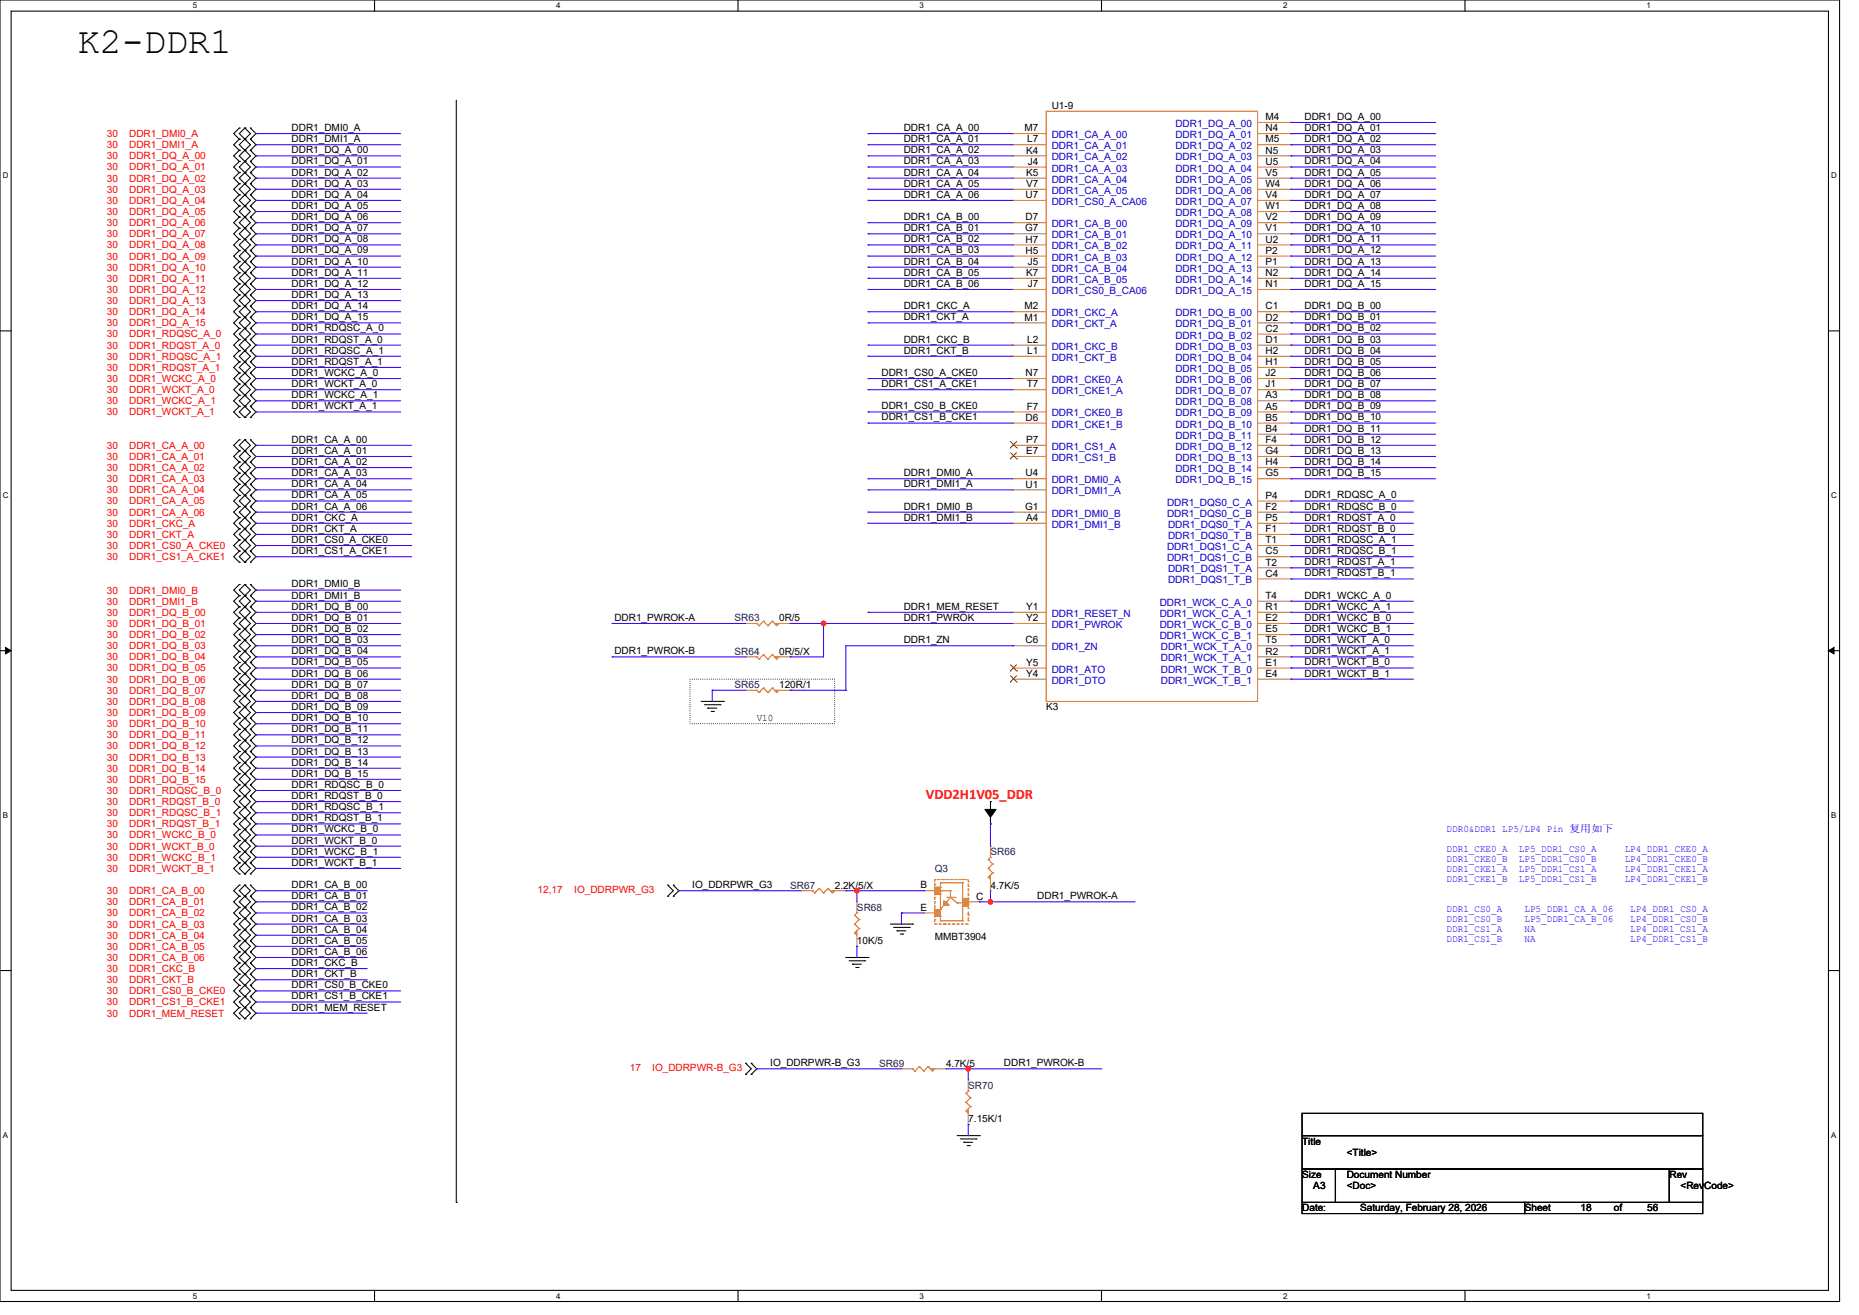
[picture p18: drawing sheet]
<svg xmlns="http://www.w3.org/2000/svg" width="297mm" height="210mm" viewBox="0 0 297 210" stroke-linecap="round" stroke-linejoin="round" font-family="sans-serif">
<defs><g id="words">
<text font-size="5.9" x="12.4" y="8.4">K2-DDR1</text>
<text font-size="2.3" fill="#f00" x="147.9" y="127.6">VDD2H1V05_DDR</text>
<g font-size="1.6">
<text x="168" y="17.4">U1-9</text>
<text x="46.6" y="20.9">DDR1_DMI0_A</text>
<text x="46.6" y="22.7">DDR1_DMI1_A</text>
<text x="144.4" y="20.9">DDR1_CA_A_00</text>
<text x="144.4" y="22.7">DDR1_CA_A_01</text>
<text x="163.7" y="21">M7</text>
<text x="164.1" y="22.7">L7</text>
<text x="202.2" y="19.2">M4</text>
<text x="202.2" y="21">N4</text>
<text x="202.2" y="22.7">M5</text>
<text x="208.4" y="19.1">DDR1_DQ_A_00</text>
<text x="208.4" y="20.9">DDR1_DQ_A_01</text>
<text x="208.4" y="22.7">DDR1_DQ_A_02</text>
<text x="46.6" y="24.5">DDR1_DQ_A_00</text>
<text x="46.6" y="26.3">DDR1_DQ_A_01</text>
<text x="46.6" y="28">DDR1_DQ_A_02</text>
<text x="46.6" y="29.8">DDR1_DQ_A_03</text>
<text x="144.4" y="24.5">DDR1_CA_A_02</text>
<text x="144.4" y="26.3">DDR1_CA_A_03</text>
<text x="144.4" y="28">DDR1_CA_A_04</text>
<text x="144.4" y="29.8">DDR1_CA_A_05</text>
<text x="163.9" y="24.5">K4</text>
<text x="163.9" y="28.1">K5</text>
<text x="163.9" y="29.9">V7</text>
<text x="164.2" y="26.3">J4</text>
<text x="202.2" y="24.5">N5</text>
<text x="202.2" y="26.3">U5</text>
<text x="202.2" y="28.1">V5</text>
<text x="202.2" y="29.9">W4</text>
<text x="208.4" y="24.5">DDR1_DQ_A_03</text>
<text x="208.4" y="26.3">DDR1_DQ_A_04</text>
<text x="208.4" y="28">DDR1_DQ_A_05</text>
<text x="208.4" y="29.8">DDR1_DQ_A_06</text>
<text x="46.6" y="31.6">DDR1_DQ_A_04</text>
<text x="46.6" y="33.4">DDR1_DQ_A_05</text>
<text x="46.6" y="35.1">DDR1_DQ_A_06</text>
<text x="144.4" y="35.1">DDR1_CA_B_00</text>
<text x="144.4" y="31.6">DDR1_CA_A_06</text>
<text x="163.9" y="35.2">D7</text>
<text x="163.9" y="31.6">U7</text>
<text x="202.2" y="31.6">V4</text>
<text x="202.2" y="33.4">W1</text>
<text x="202.2" y="35.2">V2</text>
<text x="208.4" y="31.6">DDR1_DQ_A_07</text>
<text x="208.4" y="33.4">DDR1_DQ_A_08</text>
<text x="208.4" y="35.1">DDR1_DQ_A_09</text>
<text x="46.6" y="36.9">DDR1_DQ_A_07</text>
<text x="46.6" y="38.7">DDR1_DQ_A_08</text>
<text x="46.6" y="40.5">DDR1_DQ_A_09</text>
<text x="144.4" y="36.9">DDR1_CA_B_01</text>
<text x="144.4" y="38.7">DDR1_CA_B_02</text>
<text x="144.4" y="40.5">DDR1_CA_B_03</text>
<text x="163.8" y="37">G7</text>
<text x="163.9" y="38.7">H7</text>
<text x="163.9" y="40.5">H5</text>
<text x="202.2" y="37">V1</text>
<text x="202.2" y="38.7">U2</text>
<text x="202.2" y="40.5">P2</text>
<text x="208.4" y="36.9">DDR1_DQ_A_10</text>
<text x="208.4" y="38.7">DDR1_DQ_A_11</text>
<text x="208.4" y="40.5">DDR1_DQ_A_12</text>
<text x="46.6" y="42.3">DDR1_DQ_A_10</text>
<text x="46.6" y="44">DDR1_DQ_A_11</text>
<text x="46.6" y="45.8">DDR1_DQ_A_12</text>
<text x="46.6" y="47.6">DDR1_DQ_A_13</text>
<text x="144.4" y="42.3">DDR1_CA_B_04</text>
<text x="144.4" y="44">DDR1_CA_B_05</text>
<text x="144.4" y="45.8">DDR1_CA_B_06</text>
<text x="163.9" y="44.1">K7</text>
<text x="164.2" y="42.3">J5</text>
<text x="164.2" y="45.9">J7</text>
<text x="202.2" y="42.3">P1</text>
<text x="202.2" y="44.1">N2</text>
<text x="202.2" y="45.9">N1</text>
<text x="208.4" y="42.3">DDR1_DQ_A_13</text>
<text x="208.4" y="44">DDR1_DQ_A_14</text>
<text x="208.4" y="45.8">DDR1_DQ_A_15</text>
<text x="46.6" y="49.4">DDR1_DQ_A_14</text>
<text x="46.6" y="51.1">DDR1_DQ_A_15</text>
<text x="46.6" y="52.9">DDR1_RDQSC_A_0</text>
<text x="144.4" y="49.4">DDR1_CKC_A</text>
<text x="144.4" y="51.1">DDR1_CKT_A</text>
<text x="163.7" y="49.4">M2</text>
<text x="163.7" y="51.2">M1</text>
<text x="202.2" y="49.4">C1</text>
<text x="202.2" y="51.2">D2</text>
<text x="202.2" y="53">C2</text>
<text x="208.4" y="49.4">DDR1_DQ_B_00</text>
<text x="208.4" y="51.1">DDR1_DQ_B_01</text>
<text x="208.4" y="52.9">DDR1_DQ_B_02</text>
<text x="46.6" y="54.7">DDR1_RDQST_A_0</text>
<text x="46.6" y="56.5">DDR1_RDQSC_A_1</text>
<text x="46.6" y="58.3">DDR1_RDQST_A_1</text>
<text x="144.4" y="54.7">DDR1_CKC_B</text>
<text x="144.4" y="56.5">DDR1_CKT_B</text>
<text x="164.1" y="54.7">L2</text>
<text x="164.1" y="56.5">L1</text>
<text x="202.2" y="54.7">D1</text>
<text x="202.2" y="56.5">H2</text>
<text x="202.2" y="58.3">H1</text>
<text x="208.4" y="54.7">DDR1_DQ_B_03</text>
<text x="208.4" y="56.5">DDR1_DQ_B_04</text>
<text x="208.4" y="58.3">DDR1_DQ_B_05</text>
<text x="46.6" y="60">DDR1_WCKC_A_0</text>
<text x="46.6" y="61.8">DDR1_WCKT_A_0</text>
<text x="46.6" y="63.6">DDR1_WCKC_A_1</text>
<text x="46.6" y="65.4">DDR1_WCKT_A_1</text>
<text x="140.8" y="60">DDR1_CS0_A_CKE0</text>
<text x="140.8" y="65.4">DDR1_CS0_B_CKE0</text>
<text x="140.8" y="61.8">DDR1_CS1_A_CKE1</text>
<text x="163.9" y="60.1">N7</text>
<text x="164" y="61.9">T7</text>
<text x="164" y="65.4">F7</text>
<text x="202.2" y="60.1">J2</text>
<text x="202.2" y="61.9">J1</text>
<text x="202.2" y="63.6">A3</text>
<text x="202.2" y="65.4">A5</text>
<text x="208.4" y="60">DDR1_DQ_B_06</text>
<text x="208.4" y="61.8">DDR1_DQ_B_07</text>
<text x="208.4" y="63.6">DDR1_DQ_B_08</text>
<text x="208.4" y="65.4">DDR1_DQ_B_09</text>
<text x="46.6" y="70.7">DDR1_CA_A_00</text>
<text x="140.8" y="67.2">DDR1_CS1_B_CKE1</text>
<text x="163.9" y="67.2">D6</text>
<text x="163.9" y="70.7">P7</text>
<text x="202.2" y="67.2">B5</text>
<text x="202.2" y="69">B4</text>
<text x="202.2" y="70.7">F4</text>
<text x="208.4" y="67.2">DDR1_DQ_B_10</text>
<text x="208.4" y="68.9">DDR1_DQ_B_11</text>
<text x="208.4" y="70.7">DDR1_DQ_B_12</text>
<text x="46.6" y="72.5">DDR1_CA_A_01</text>
<text x="46.6" y="74.3">DDR1_CA_A_02</text>
<text x="46.6" y="76">DDR1_CA_A_03</text>
<text x="46.6" y="77.8">DDR1_CA_A_04</text>
<text x="144.4" y="76">DDR1_DMI0_A</text>
<text x="144.4" y="77.8">DDR1_DMI1_A</text>
<text x="163.9" y="76.1">U4</text>
<text x="163.9" y="77.9">U1</text>
<text x="163.9" y="72.5">E7</text>
<text x="202.2" y="72.5">G4</text>
<text x="202.2" y="74.3">H4</text>
<text x="202.2" y="76.1">G5</text>
<text x="208.4" y="72.5">DDR1_DQ_B_13</text>
<text x="208.4" y="74.3">DDR1_DQ_B_14</text>
<text x="208.4" y="76">DDR1_DQ_B_15</text>
<text x="46.6" y="79.6">DDR1_CA_A_05</text>
<text x="46.6" y="81.4">DDR1_CA_A_06</text>
<text x="46.6" y="83.2">DDR1_CKC_A</text>
<text x="144.4" y="81.4">DDR1_DMI0_B</text>
<text x="144.4" y="83.2">DDR1_DMI1_B</text>
<text x="163.8" y="81.4">G1</text>
<text x="163.9" y="83.2">A4</text>
<text x="202.2" y="79.6">P4</text>
<text x="202.2" y="81.4">F2</text>
<text x="202.2" y="83.2">P5</text>
<text x="208.4" y="79.6">DDR1_RDQSC_A_0</text>
<text x="208.4" y="81.4">DDR1_RDQSC_B_0</text>
<text x="208.4" y="83.2">DDR1_RDQST_A_0</text>
<text x="46.6" y="84.9">DDR1_CKT_A</text>
<text x="46.6" y="86.7">DDR1_CS0_A_CKE0</text>
<text x="46.6" y="88.5">DDR1_CS1_A_CKE1</text>
<text x="202.2" y="85">F1</text>
<text x="202.2" y="86.8">T1</text>
<text x="202.2" y="88.5">C5</text>
<text x="208.4" y="84.9">DDR1_RDQST_B_0</text>
<text x="208.4" y="86.7">DDR1_RDQSC_A_1</text>
<text x="208.4" y="88.5">DDR1_RDQSC_B_1</text>
<text x="46.6" y="93.8">DDR1_DMI0_B</text>
<text x="46.6" y="95.6">DDR1_DMI1_B</text>
<text x="202.2" y="90.3">T2</text>
<text x="202.2" y="92.1">C4</text>
<text x="202.2" y="95.6">T4</text>
<text x="208.4" y="90.3">DDR1_RDQST_A_1</text>
<text x="208.4" y="92">DDR1_RDQST_B_1</text>
<text x="208.4" y="95.6">DDR1_WCKC_A_0</text>
<text x="46.6" y="97.4">DDR1_DQ_B_00</text>
<text x="46.6" y="99.2">DDR1_DQ_B_01</text>
<text x="46.6" y="100.9">DDR1_DQ_B_02</text>
<text x="98.2" y="99.2">DDR1_PWROK-A</text>
<text x="124.5" y="99.2">0R/5</text>
<text x="144.4" y="99.2">DDR1_PWROK</text>
<text x="144.4" y="97.4">DDR1_MEM_RESET</text>
<text x="163.9" y="99.2">Y2</text>
<text x="163.9" y="97.4">Y1</text>
<text x="202.2" y="97.4">R1</text>
<text x="202.2" y="99.2">E2</text>
<text x="202.2" y="101">E5</text>
<text x="208.4" y="97.4">DDR1_WCKC_A_1</text>
<text x="208.4" y="99.2">DDR1_WCKC_B_0</text>
<text x="208.4" y="100.9">DDR1_WCKC_B_1</text>
<text x="46.6" y="102.7">DDR1_DQ_B_03</text>
<text x="46.6" y="104.5">DDR1_DQ_B_04</text>
<text x="46.6" y="106.3">DDR1_DQ_B_05</text>
<text x="98.2" y="104.5">DDR1_PWROK-B</text>
<text x="124.5" y="104.6">0R/5/X</text>
<text x="144.4" y="102.7">DDR1_ZN</text>
<text x="163.9" y="102.8">C6</text>
<text x="163.9" y="106.3">Y5</text>
<text x="202.2" y="102.8">T5</text>
<text x="202.2" y="104.5">R2</text>
<text x="202.2" y="106.3">E1</text>
<text x="208.4" y="102.7">DDR1_WCKT_A_0</text>
<text x="208.4" y="104.5">DDR1_WCKT_A_1</text>
<text x="208.4" y="106.3">DDR1_WCKT_B_0</text>
<text x="46.6" y="108">DDR1_DQ_B_06</text>
<text x="46.6" y="109.8">DDR1_DQ_B_07</text>
<text x="46.6" y="111.6">DDR1_DQ_B_08</text>
<text x="46.6" y="113.4">DDR1_DQ_B_09</text>
<text x="124.5" y="109.9">120R/1</text>
<text x="163.9" y="108.1">Y4</text>
<text x="167.1" y="113.5">K3</text>
<text x="202.2" y="108.1">E4</text>
<text x="208.4" y="108">DDR1_WCKT_B_1</text>
<text x="46.6" y="115.2">DDR1_DQ_B_10</text>
<text x="46.6" y="116.9">DDR1_DQ_B_11</text>
<text x="46.6" y="118.7">DDR1_DQ_B_12</text>
<text x="120.9" y="115.1">V10</text>
<text x="46.6" y="120.5">DDR1_DQ_B_13</text>
<text x="46.6" y="122.3">DDR1_DQ_B_14</text>
<text x="46.6" y="124">DDR1_DQ_B_15</text>
<text x="46.6" y="125.8">DDR1_RDQSC_B_0</text>
<text x="46.6" y="127.6">DDR1_RDQST_B_0</text>
<text x="46.6" y="129.4">DDR1_RDQSC_B_1</text>
<text x="46.6" y="131.2">DDR1_RDQST_B_1</text>
<text x="46.6" y="132.9">DDR1_WCKC_B_0</text>
<text x="46.6" y="134.7">DDR1_WCKT_B_0</text>
<text x="46.6" y="136.5">DDR1_WCKC_B_1</text>
<text x="46.6" y="138.3">DDR1_WCKT_B_1</text>
<text x="46.6" y="141.8">DDR1_CA_B_00</text>
<text x="46.6" y="143.6">DDR1_CA_B_01</text>
<text x="110.6" y="141.8">IO_DDRPWR_G3</text>
<text x="133.4" y="141.9">2.2K/5/X</text>
<text x="147" y="141.9">B</text>
<text x="155.9" y="143.6">C</text>
<text x="158.3" y="141.9">4.7K/5</text>
<text x="165.7" y="143.6">DDR1_PWROK-A</text>
<text x="46.6" y="145.4">DDR1_CA_B_02</text>
<text x="46.6" y="147.2">DDR1_CA_B_03</text>
<text x="46.6" y="148.9">DDR1_CA_B_04</text>
<text x="147" y="145.4">E</text>
<text x="46.6" y="150.7">DDR1_CA_B_05</text>
<text x="46.6" y="152.5">DDR1_CA_B_06</text>
<text x="46.6" y="154.3">DDR1_CKC_B</text>
<text x="136.9" y="150.8">10K/5</text>
<text x="149.4" y="150.1">MMBT3904</text>
<text x="46.6" y="156.1">DDR1_CKT_B</text>
<text x="46.6" y="157.8">DDR1_CS0_B_CKE0</text>
<text x="46.6" y="159.6">DDR1_CS1_B_CKE1</text>
<text x="46.6" y="161.4">DDR1_MEM_RESET</text>
<text x="123.1" y="170.3">IO_DDRPWR-B_G3</text>
<text x="151.1" y="170.4">4.7K/5</text>
<text x="160.4" y="170.3">DDR1_PWROK-B</text>
<text x="154.7" y="179.2">7.15K/1</text>
<text x="208" y="182.8">Title</text>
<text x="215.2" y="184.6">&lt;Title&gt;</text>
<text x="208" y="188.1">Size</text>
<text x="209.8" y="189.9">A3</text>
<text x="215.2" y="188.1">Document Number</text>
<text x="215.2" y="189.9">&lt;Doc&gt;</text>
<text x="266.7" y="188.1">Rev</text>
<text x="268.5" y="189.9">&lt;RevCode&gt;</text>
<text x="208" y="193.5">Date:</text>
<text x="217.3" y="193.5">Saturday, February 28, 2026</text>
<text x="243.6" y="193.5">Sheet</text>
<text x="252.5" y="193.5">18</text>
<text x="257.8" y="193.5">of</text>
<text x="263.2" y="193.5">56</text>
</g>
<g font-size="1.6" fill="#f00">
<text x="17.1" y="21.9">30</text>
<text x="17.1" y="23.7">30</text>
<text x="20.6" y="21.9">DDR1_DMI0_A</text>
<text x="20.6" y="23.7">DDR1_DMI1_A</text>
<text x="17.1" y="25.4">30</text>
<text x="17.1" y="27.2">30</text>
<text x="17.1" y="29">30</text>
<text x="20.6" y="25.4">DDR1_DQ_A_00</text>
<text x="20.6" y="27.2">DDR1_DQ_A_01</text>
<text x="20.6" y="29">DDR1_DQ_A_02</text>
<text x="17.1" y="30.8">30</text>
<text x="17.1" y="32.6">30</text>
<text x="17.1" y="34.3">30</text>
<text x="20.6" y="30.8">DDR1_DQ_A_03</text>
<text x="20.6" y="32.6">DDR1_DQ_A_04</text>
<text x="20.6" y="34.3">DDR1_DQ_A_05</text>
<text x="17.1" y="36.1">30</text>
<text x="17.1" y="37.9">30</text>
<text x="17.1" y="39.7">30</text>
<text x="17.1" y="41.4">30</text>
<text x="20.6" y="36.1">DDR1_DQ_A_06</text>
<text x="20.6" y="37.9">DDR1_DQ_A_07</text>
<text x="20.6" y="39.7">DDR1_DQ_A_08</text>
<text x="20.6" y="41.4">DDR1_DQ_A_09</text>
<text x="17.1" y="43.2">30</text>
<text x="17.1" y="45">30</text>
<text x="17.1" y="46.8">30</text>
<text x="20.6" y="43.2">DDR1_DQ_A_10</text>
<text x="20.6" y="45">DDR1_DQ_A_11</text>
<text x="20.6" y="46.8">DDR1_DQ_A_12</text>
<text x="17.1" y="48.6">30</text>
<text x="17.1" y="50.3">30</text>
<text x="17.1" y="52.1">30</text>
<text x="17.1" y="53.9">30</text>
<text x="20.6" y="48.6">DDR1_DQ_A_13</text>
<text x="20.6" y="50.3">DDR1_DQ_A_14</text>
<text x="20.6" y="52.1">DDR1_DQ_A_15</text>
<text x="20.6" y="53.9">DDR1_RDQSC_A_0</text>
<text x="17.1" y="55.7">30</text>
<text x="17.1" y="57.4">30</text>
<text x="17.1" y="59.2">30</text>
<text x="20.6" y="55.7">DDR1_RDQST_A_0</text>
<text x="20.6" y="57.4">DDR1_RDQSC_A_1</text>
<text x="20.6" y="59.2">DDR1_RDQST_A_1</text>
<text x="17.1" y="61">30</text>
<text x="17.1" y="62.8">30</text>
<text x="17.1" y="64.6">30</text>
<text x="20.6" y="61">DDR1_WCKC_A_0</text>
<text x="20.6" y="62.8">DDR1_WCKT_A_0</text>
<text x="20.6" y="64.6">DDR1_WCKC_A_1</text>
<text x="17.1" y="66.3">30</text>
<text x="17.1" y="71.7">30</text>
<text x="20.6" y="66.3">DDR1_WCKT_A_1</text>
<text x="20.6" y="71.7">DDR1_CA_A_00</text>
<text x="17.1" y="73.4">30</text>
<text x="17.1" y="75.2">30</text>
<text x="17.1" y="77">30</text>
<text x="20.6" y="73.4">DDR1_CA_A_01</text>
<text x="20.6" y="75.2">DDR1_CA_A_02</text>
<text x="20.6" y="77">DDR1_CA_A_03</text>
<text x="17.1" y="78.8">30</text>
<text x="17.1" y="80.6">30</text>
<text x="17.1" y="82.3">30</text>
<text x="20.6" y="78.8">DDR1_CA_A_04</text>
<text x="20.6" y="80.6">DDR1_CA_A_05</text>
<text x="20.6" y="82.3">DDR1_CA_A_06</text>
<text x="17.1" y="84.1">30</text>
<text x="17.1" y="85.9">30</text>
<text x="17.1" y="87.7">30</text>
<text x="17.1" y="89.5">30</text>
<text x="20.6" y="84.1">DDR1_CKC_A</text>
<text x="20.6" y="85.9">DDR1_CKT_A</text>
<text x="20.6" y="87.7">DDR1_CS0_A_CKE0</text>
<text x="20.6" y="89.5">DDR1_CS1_A_CKE1</text>
<text x="17.1" y="94.8">30</text>
<text x="20.6" y="94.8">DDR1_DMI0_B</text>
<text x="17.1" y="96.6">30</text>
<text x="17.1" y="98.3">30</text>
<text x="17.1" y="100.1">30</text>
<text x="17.1" y="101.9">30</text>
<text x="20.6" y="96.6">DDR1_DMI1_B</text>
<text x="20.6" y="98.3">DDR1_DQ_B_00</text>
<text x="20.6" y="100.1">DDR1_DQ_B_01</text>
<text x="20.6" y="101.9">DDR1_DQ_B_02</text>
<text x="17.1" y="103.7">30</text>
<text x="17.1" y="105.5">30</text>
<text x="17.1" y="107.2">30</text>
<text x="20.6" y="103.7">DDR1_DQ_B_03</text>
<text x="20.6" y="105.5">DDR1_DQ_B_04</text>
<text x="20.6" y="107.2">DDR1_DQ_B_05</text>
<text x="17.1" y="109">30</text>
<text x="17.1" y="110.8">30</text>
<text x="17.1" y="112.6">30</text>
<text x="20.6" y="109">DDR1_DQ_B_06</text>
<text x="20.6" y="110.8">DDR1_DQ_B_07</text>
<text x="20.6" y="112.6">DDR1_DQ_B_08</text>
<text x="17.1" y="114.3">30</text>
<text x="17.1" y="116.1">30</text>
<text x="17.1" y="117.9">30</text>
<text x="17.1" y="119.7">30</text>
<text x="20.6" y="114.3">DDR1_DQ_B_09</text>
<text x="20.6" y="116.1">DDR1_DQ_B_10</text>
<text x="20.6" y="117.9">DDR1_DQ_B_11</text>
<text x="20.6" y="119.7">DDR1_DQ_B_12</text>
<text x="17.1" y="121.5">30</text>
<text x="17.1" y="123.2">30</text>
<text x="17.1" y="125">30</text>
<text x="20.6" y="121.5">DDR1_DQ_B_13</text>
<text x="20.6" y="123.2">DDR1_DQ_B_14</text>
<text x="20.6" y="125">DDR1_DQ_B_15</text>
<text x="17.1" y="126.8">30</text>
<text x="17.1" y="128.6">30</text>
<text x="17.1" y="130.3">30</text>
<text x="20.6" y="126.8">DDR1_RDQSC_B_0</text>
<text x="20.6" y="128.6">DDR1_RDQST_B_0</text>
<text x="20.6" y="130.3">DDR1_RDQSC_B_1</text>
<text x="17.1" y="132.1">30</text>
<text x="17.1" y="133.9">30</text>
<text x="17.1" y="135.7">30</text>
<text x="17.1" y="137.5">30</text>
<text x="20.6" y="132.1">DDR1_RDQST_B_1</text>
<text x="20.6" y="133.9">DDR1_WCKC_B_0</text>
<text x="20.6" y="135.7">DDR1_WCKT_B_0</text>
<text x="20.6" y="137.5">DDR1_WCKC_B_1</text>
<text x="17.1" y="139.2">30</text>
<text x="17.1" y="142.8">30</text>
<text x="20.6" y="139.2">DDR1_WCKT_B_1</text>
<text x="20.6" y="142.8">DDR1_CA_B_00</text>
<text x="85.9" y="142.6">12,17</text>
<text x="91.8" y="142.6">IO_DDRPWR_G3</text>
<text x="17.1" y="144.6">30</text>
<text x="17.1" y="146.3">30</text>
<text x="17.1" y="148.1">30</text>
<text x="17.1" y="149.9">30</text>
<text x="20.6" y="144.6">DDR1_CA_B_01</text>
<text x="20.6" y="146.3">DDR1_CA_B_02</text>
<text x="20.6" y="148.1">DDR1_CA_B_03</text>
<text x="20.6" y="149.9">DDR1_CA_B_04</text>
<text x="17.1" y="151.7">30</text>
<text x="17.1" y="153.5">30</text>
<text x="17.1" y="155.2">30</text>
<text x="20.6" y="151.7">DDR1_CA_B_05</text>
<text x="20.6" y="153.5">DDR1_CA_B_06</text>
<text x="20.6" y="155.2">DDR1_CKC_B</text>
<text x="17.1" y="157">30</text>
<text x="17.1" y="158.8">30</text>
<text x="17.1" y="160.6">30</text>
<text x="20.6" y="157">DDR1_CKT_B</text>
<text x="20.6" y="158.8">DDR1_CS0_B_CKE0</text>
<text x="20.6" y="160.6">DDR1_CS1_B_CKE1</text>
<text x="17.1" y="162.3">30</text>
<text x="20.6" y="162.3">DDR1_MEM_RESET</text>
<text x="100.6" y="171.1">17</text>
<text x="104.2" y="171.1">IO_DDRPWR-B_G3</text>
</g>
<g font-size="1.6" fill="#00c">
<text x="168" y="22.1">DDR1_CA_A_00</text>
<text x="168" y="23.8">DDR1_CA_A_01</text>
<text x="187.8" y="20.3">DDR1_DQ_A_00</text>
<text x="187.8" y="22.1">DDR1_DQ_A_01</text>
<text x="187.8" y="23.8">DDR1_DQ_A_02</text>
<text x="168" y="25.6">DDR1_CA_A_02</text>
<text x="168" y="27.4">DDR1_CA_A_03</text>
<text x="168" y="29.2">DDR1_CA_A_04</text>
<text x="187.8" y="25.6">DDR1_DQ_A_03</text>
<text x="187.8" y="27.4">DDR1_DQ_A_04</text>
<text x="187.8" y="29.2">DDR1_DQ_A_05</text>
<text x="168" y="30.9">DDR1_CA_A_05</text>
<text x="168" y="32.7">DDR1_CS0_A_CA06</text>
<text x="187.8" y="30.9">DDR1_DQ_A_06</text>
<text x="187.8" y="32.7">DDR1_DQ_A_07</text>
<text x="187.8" y="34.5">DDR1_DQ_A_08</text>
<text x="168" y="36.3">DDR1_CA_B_00</text>
<text x="168" y="38.1">DDR1_CA_B_01</text>
<text x="168" y="39.8">DDR1_CA_B_02</text>
<text x="168" y="41.6">DDR1_CA_B_03</text>
<text x="187.8" y="36.3">DDR1_DQ_A_09</text>
<text x="187.8" y="38.1">DDR1_DQ_A_10</text>
<text x="187.8" y="39.8">DDR1_DQ_A_11</text>
<text x="187.8" y="41.6">DDR1_DQ_A_12</text>
<text x="168" y="43.4">DDR1_CA_B_04</text>
<text x="168" y="45.2">DDR1_CA_B_05</text>
<text x="168" y="46.9">DDR1_CS0_B_CA06</text>
<text x="187.8" y="43.4">DDR1_DQ_A_13</text>
<text x="187.8" y="45.2">DDR1_DQ_A_14</text>
<text x="187.8" y="46.9">DDR1_DQ_A_15</text>
<text x="168" y="50.5">DDR1_CKC_A</text>
<text x="168" y="52.3">DDR1_CKT_A</text>
<text x="187.8" y="50.5">DDR1_DQ_B_00</text>
<text x="187.8" y="52.3">DDR1_DQ_B_01</text>
<text x="168" y="55.8">DDR1_CKC_B</text>
<text x="168" y="57.6">DDR1_CKT_B</text>
<text x="187.8" y="54.1">DDR1_DQ_B_02</text>
<text x="187.8" y="55.8">DDR1_DQ_B_03</text>
<text x="187.8" y="57.6">DDR1_DQ_B_04</text>
<text x="187.8" y="59.4">DDR1_DQ_B_05</text>
<text x="168" y="61.2">DDR1_CKE0_A</text>
<text x="168" y="62.9">DDR1_CKE1_A</text>
<text x="187.8" y="61.2">DDR1_DQ_B_06</text>
<text x="187.8" y="62.9">DDR1_DQ_B_07</text>
<text x="187.8" y="64.7">DDR1_DQ_B_08</text>
<text x="168" y="66.5">DDR1_CKE0_B</text>
<text x="168" y="68.3">DDR1_CKE1_B</text>
<text x="168" y="71.8">DDR1_CS1_A</text>
<text x="187.8" y="66.5">DDR1_DQ_B_09</text>
<text x="187.8" y="68.3">DDR1_DQ_B_10</text>
<text x="187.8" y="70.1">DDR1_DQ_B_11</text>
<text x="187.8" y="71.8">DDR1_DQ_B_12</text>
<text x="168" y="73.6">DDR1_CS1_B</text>
<text x="168" y="77.2">DDR1_DMI0_A</text>
<text x="187.8" y="73.6">DDR1_DQ_B_13</text>
<text x="187.8" y="75.4">DDR1_DQ_B_14</text>
<text x="187.8" y="77.2">DDR1_DQ_B_15</text>
<text x="168" y="82.5">DDR1_DMI0_B</text>
<text x="168" y="79">DDR1_DMI1_A</text>
<text x="186.5" y="80.7">DDR1_DQS0_C_A</text>
<text x="186.5" y="82.5">DDR1_DQS0_C_B</text>
<text x="168" y="84.3">DDR1_DMI1_B</text>
<text x="186.5" y="87.8">DDR1_DQS1_C_A</text>
<text x="186.5" y="89.6">DDR1_DQS1_C_B</text>
<text x="186.6" y="84.3">DDR1_DQS0_T_A</text>
<text x="186.6" y="86.1">DDR1_DQS0_T_B</text>
<text x="186.6" y="91.4">DDR1_DQS1_T_A</text>
<text x="186.6" y="93.2">DDR1_DQS1_T_B</text>
<text x="168" y="100.3">DDR1_PWROK</text>
<text x="168" y="98.5">DDR1_RESET_N</text>
<text x="185.3" y="96.7">DDR1_WCK_C_A_0</text>
<text x="185.3" y="98.5">DDR1_WCK_C_A_1</text>
<text x="185.3" y="100.3">DDR1_WCK_C_B_0</text>
<text x="168" y="107.4">DDR1_ATO</text>
<text x="168" y="103.8">DDR1_ZN</text>
<text x="185.3" y="102.1">DDR1_WCK_C_B_1</text>
<text x="185.5" y="103.8">DDR1_WCK_T_A_0</text>
<text x="185.5" y="105.6">DDR1_WCK_T_A_1</text>
<text x="185.5" y="107.4">DDR1_WCK_T_B_0</text>
<text x="168" y="109.2">DDR1_DTO</text>
<text x="185.5" y="109.2">DDR1_WCK_T_B_1</text>
</g>
<g font-size="1.6" fill="#004040">
<text x="117.4" y="99.2">SR63</text>
<text x="117.4" y="104.6">SR64</text>
<text x="117.4" y="109.9">SR65</text>
<text x="158.3" y="136.6">SR66</text>
<text x="126.2" y="141.9">SR67</text>
<text x="149.4" y="139.2">Q3</text>
<text x="136.9" y="145.5">SR68</text>
<text x="140.5" y="170.4">SR69</text>
<text x="154.7" y="173.9">SR70</text>
</g>
<g font-size="1.6" fill="#00f">
<text x="231.1" y="132.8">DDR0&amp;DDR1 LP5/LP4 Pin 复用如下</text>
<text x="231.1" y="136">DDR1_CKE0_A</text>
<text x="231.1" y="137.6">DDR1_CKE0_B</text>
<text x="242.7" y="136">LP5_DDR1_CS0_A</text>
<text x="242.7" y="137.6">LP5_DDR1_CS0_B</text>
<text x="259.6" y="136">LP4_DDR1_CKE0_A</text>
<text x="259.6" y="137.6">LP4_DDR1_CKE0_B</text>
<text x="231.1" y="139.2">DDR1_CKE1_A</text>
<text x="231.1" y="140.8">DDR1_CKE1_B</text>
<text x="242.7" y="139.2">LP5_DDR1_CS1_A</text>
<text x="242.7" y="140.8">LP5_DDR1_CS1_B</text>
<text x="259.6" y="139.2">LP4_DDR1_CKE1_A</text>
<text x="259.6" y="140.8">LP4_DDR1_CKE1_B</text>
<text x="231.1" y="145.6">DDR1_CS0_A</text>
<text x="231.1" y="147.2">DDR1_CS0_B</text>
<text x="231.1" y="148.8">DDR1_CS1_A</text>
<text x="243.6" y="145.6">LP5_DDR1_CA_A_06</text>
<text x="243.6" y="147.2">LP5_DDR1_CA_B_06</text>
<text x="243.6" y="148.8">NA</text>
<text x="260.5" y="145.6">LP4_DDR1_CS0_A</text>
<text x="260.5" y="147.2">LP4_DDR1_CS0_B</text>
<text x="260.5" y="148.8">LP4_DDR1_CS1_A</text>
<text x="231.1" y="150.4">DDR1_CS1_B</text>
<text x="243.6" y="150.4">NA</text>
<text x="260.5" y="150.4">LP4_DDR1_CS1_B</text>
</g>
<g font-size="1.3">
<text x="30.8" y="1.3">5</text>
<text x="88.9" y="1.3">4</text>
<text x="146.9" y="1.3">3</text>
<text x="205" y="1.3">2</text>
<text x="263.1" y="1.3">1</text>
<text x=".4" y="28.5">D</text>
<text x="292.5" y="28.5">D</text>
<text x=".4" y="79.5">C</text>
<text x="292.5" y="79.5">C</text>
<text x=".4" y="130.6">B</text>
<text x="292.5" y="130.6">B</text>
<text x=".4" y="181.7">A</text>
<text x="292.5" y="181.7">A</text>
<text x="30.8" y="207.4">5</text>
<text x="88.9" y="207.4">4</text>
<text x="146.9" y="207.4">3</text>
<text x="205" y="207.4">2</text>
<text x="263.1" y="207.4">1</text>
</g>
</g></defs>
<path d="M0 0h293.9v207.8h-293.9zM1.8 1.8h290.3v204.3h-290.3z" fill="none" stroke="#000" stroke-width=".17"/>
<g fill="#fff">
<path d="M30.8 .2h.7v1.4h-.7z"/>
<path d="M30.8 206.2h.7v1.5h-.7z"/>
</g>
<path d="M59.8 0v1.8M59.8 206.1v1.7" fill="none" stroke="#000" stroke-width=".17"/>
<g fill="#fff">
<path d="M88.9 .2h.7v1.4h-.7z"/>
<path d="M88.9 206.2h.7v1.5h-.7z"/>
</g>
<path d="M117.9 0v1.8M117.9 206.1v1.7" fill="none" stroke="#000" stroke-width=".17"/>
<g fill="#fff">
<path d="M146.9 .2h.7v1.4h-.7z"/>
<path d="M146.9 206.2h.7v1.5h-.7z"/>
</g>
<path d="M176 0v1.8M176 206.1v1.7" fill="none" stroke="#000" stroke-width=".17"/>
<g fill="#fff">
<path d="M205 .2h.7v1.4h-.7z"/>
<path d="M205 206.2h.7v1.5h-.7z"/>
</g>
<path d="M234.1 0v1.8M234.1 206.1v1.7" fill="none" stroke="#000" stroke-width=".17"/>
<g fill="#fff">
<path d="M263.1 .2h.7v1.4h-.7z"/>
<path d="M263.1 206.2h.7v1.5h-.7z"/>
<path d="M.4 27.3h1v1.4h-1z"/>
<path d="M292.6 27.3h.9v1.4h-.9z"/>
<path d="M.4 78.4h1v1.4h-1z"/>
<path d="M292.6 78.4h.9v1.4h-.9z"/>
</g>
<path d="M0 52.8h1.8M292.1 52.8h1.8" fill="none" stroke="#000" stroke-width=".17"/>
<g fill="#fff">
<path d="M.4 129.4h.9v1.5h-.9z"/>
<path d="M292.6 129.4h.8v1.5h-.8z"/>
</g>
<path d="M0 103.9h1.8M292.1 103.9h1.8" fill="none" stroke="#000" stroke-width=".17"/>
<path d="M.9 103.4l.9 .5-.9 .5zM292.1 103.9l.9-.5v1z" fill="#000" stroke="#000" stroke-width=".16"/>
<g fill="#fff">
<path d="M.4 180.5h.9v1.4h-.9z"/>
<path d="M292.6 180.5h.8v1.4h-.8z"/>
</g>
<g fill="none" stroke="#000" stroke-width=".17">
<path d="M72.9 16v176M38.2 20.4h.1M38.2 22.2h.1M38.2 24h.1M38.2 25.8h.1M38.2 27.6h.1M38.2 29.3h.1M38.2 31.1h.1M38.2 32.9h.1M38.2 34.7h.1M38.2 36.4h.1M38.2 38.2h.1"/>
<path d="M38.2 20.4l-.9 .9 .9 .9M38.2 24l-.9 .9 .9 .9M38.2 22.2l-.9 .9 .9 .9M38.2 25.8l-.9 .9 .9 .9M38.2 27.6l-.9 .8 .9 .9M38.2 29.3l-.9 .9 .9 .9M38.2 31.1l-.9 .9 .9 .9M38.2 32.9l-.9 .9 .9 .9M38.2 34.7l-.9 .9 .9 .8M38.2 36.4l-.9 .9 .9 .9M38.2 38.2l-.9 .9 .9 .9M39.1 20.4h.1"/>
<path d="M39.1 22.2h.1M39.1 24h.1M39.1 25.8h.1M39.1 27.6h.1M39.1 29.3h.1M39.1 31.1h.1M39.1 32.9h.1M39.1 34.7h.1M39.1 36.4h.1M39.1 38.2h.1M39.1 20.4l-.9 .9 .9 .9M39.1 20.4l.9 .9-1.8 1.8 1.8 1.8-1.8 1.8 1.8 1.7-1.8 1.8 1.8 1.8-1.8 1.8 1.8 1.8-1.8 1.7 1.8 1.8-1.8 1.8 1.8 1.8-1.8 1.7 1.8 1.8-1.8 1.8 1.8 1.8-1.8 1.8 1.8 1.7-1.8 1.8 1.8 1.8-1.8 1.8 1.8 1.8-1.8 1.7 1.8 1.8-1.8 1.8 .9 .9"/>
<path d="M39.1 22.2l.9 .9-.9 .9M39.1 24l-.9 .9 1.8 1.8-1.8 1.7 1.8 1.8-1.8 1.8 1.8 1.8-1.8 1.8 1.8 1.7-1.8 1.8 1.8 1.8-1.8 1.8 1.8 1.7-1.8 1.8 1.8 1.8-1.8 1.8 1.8 1.8-1.8 1.7 1.8 1.8-1.8 1.8 1.8 1.8-1.8 1.8 1.8 1.7-1.8 1.8 1.8 1.8-.9 .9M40 20.4h.1M40 22.2h.1M40 24h.1M40 25.8h.1M40 27.6h.1M40 29.3h.1M40 31.1h.1M40 32.9h.1M40 34.7h.1M40 36.4h.1"/>
<path d="M40 38.2h.1M40 24l.9 .9-.9 .9M40 20.4l.9 .9-.9 .9M40 25.8l.9 .9-.9 .9M40 22.2l.9 .9-.9 .9M40 27.6l.9 .8-.9 .9M40 29.3l.9 .9-.9 .9M40 31.1l.9 .9-.9 .9M40 32.9l.9 .9-.9 .9M40 34.7l.9 .9-.9 .8M40 36.4l.9 .9-.9 .9M40 38.2l.9 .9-.9 .9"/>
<path d="M38.2 40h.1M38.2 41.8h.1M38.2 43.6h.1M38.2 45.3h.1M38.2 47.1h.1M38.2 48.9h.1M38.2 50.7h.1M38.2 52.5h.1M38.2 54.2h.1M38.2 56h.1M38.2 57.8h.1M38.2 59.6h.1"/>
<path d="M38.2 40l-.9 .9 .9 .9M38.2 41.8l-.9 .9 .9 .9M38.2 43.6l-.9 .8 .9 .9M38.2 45.3l-.9 .9 .9 .9M38.2 47.1l-.9 .9 .9 .9M38.2 48.9l-.9 .9 .9 .9M38.2 50.7l-.9 .9 .9 .9M38.2 52.5l-.9 .8 .9 .9M38.2 54.2l-.9 .9 .9 .9M38.2 56l-.9 .9 .9 .9M38.2 57.8l-.9 .9 .9 .9M38.2 59.6l-.9 .9 .9 .8"/>
<path d="M39.1 40h.1M39.1 41.8h.1M39.1 43.6h.1M39.1 45.3h.1M39.1 47.1h.1M39.1 48.9h.1M39.1 50.7h.1M39.1 52.5h.1M39.1 54.2h.1M39.1 56h.1M39.1 57.8h.1M39.1 59.6h.1"/>
<path d="M40 40h.1M40 41.8h.1M40 43.6h.1M40 45.3h.1M40 47.1h.1M40 48.9h.1M40 50.7h.1M40 52.5h.1M40 54.2h.1M40 56h.1M40 57.8h.1M40 59.6h.1"/>
<path d="M40 40l.9 .9-.9 .9M40 43.6l.9 .8-.9 .9M40 41.8l.9 .9-.9 .9M40 47.1l.9 .9-.9 .9M40 45.3l.9 .9-.9 .9M40 50.7l.9 .9-.9 .9M40 52.5l.9 .8-.9 .9M40 48.9l.9 .9-.9 .9M40 54.2l.9 .9-.9 .9M40 56l.9 .9-.9 .9M40 57.8l.9 .9-.9 .9M40 59.6l.9 .9-.9 .8"/>
<path d="M38.2 61.3h.1M38.2 63.1h.1M38.2 64.9h.1M38.2 66.7h.1M38.2 70.2h.1M38.2 72h.1M38.2 73.8h.1M38.2 75.6h.1M38.2 77.3h.1M38.2 79.1h.1M38.2 61.3l-.9 .9 .9 .9M38.2 63.1l-.9 .9 .9 .9"/>
<path d="M38.2 64.9l-.9 .9 .9 .9M38.2 70.2l-.9 .9 .9 .9M38.2 73.8l-.9 .9 .9 .9M38.2 72l-.9 .9 .9 .9M38.2 75.6l-.9 .9 .9 .8M38.2 77.3l-.9 .9 .9 .9M38.2 79.1l-.9 .9 .9 .9M39.1 61.3h.1M39.1 63.1h.1M39.1 64.9h.1M39.1 66.7h.1M39.1 70.2h.1"/>
<path d="M39.1 72h.1M39.1 73.8h.1M39.1 75.6h.1M39.1 77.3h.1M39.1 79.1h.1M39.1 70.2l-.9 .9 1.8 1.8-1.8 1.8 1.8 1.8-1.8 1.7 1.8 1.8-1.8 1.8 1.8 1.8-1.8 1.7 1.8 1.8-1.8 1.8 .9 .9M39.1 70.2l.9 .9-1.8 1.8 1.8 1.8-1.8 1.8 1.8 1.7-1.8 1.8 1.8 1.8-1.8 1.8 1.8 1.7-1.8 1.8 1.8 1.8-.9 .9M40 61.3h.1M40 63.1h.1M40 64.9h.1M40 66.7h.1M40 70.2h.1"/>
<path d="M40 72h.1M40 73.8h.1M40 75.6h.1M40 77.3h.1M40 79.1h.1M40 61.3l.9 .9-.9 .9M40 63.1l.9 .9-.9 .9M40 64.9l.9 .9-.9 .9M40 73.8l.9 .9-.9 .9M40 70.2l.9 .9-.9 .9M40 75.6l.9 .9-.9 .8M40 72l.9 .9-.9 .9"/>
<path d="M40 77.3l.9 .9-.9 .9M40 79.1l.9 .9-.9 .9M38.2 80.9h.1M38.2 82.7h.1M38.2 84.5h.1M38.2 86.2h.1M38.2 88h.1M38.2 89.8h.1M38.2 93.3h.1M38.2 95.1h.1M38.2 96.9h.1M38.2 98.7h.1"/>
<path d="M38.2 80.9l-.9 .9 .9 .9M38.2 82.7l-.9 .9 .9 .9M38.2 84.5l-.9 .8 .9 .9M38.2 86.2l-.9 .9 .9 .9M38.2 88l-.9 .9 .9 .9M38.2 93.3l-.9 .9 .9 .9M38.2 96.9l-.9 .9 .9 .9M38.2 95.1l-.9 .9 .9 .9M38.2 98.7l-.9 .9 .9 .9M39.1 80.9h.1M39.1 82.7h.1M39.1 84.5h.1"/>
<path d="M39.1 86.2h.1M39.1 88h.1M39.1 89.8h.1M39.1 93.3h.1M39.1 95.1h.1M39.1 96.9h.1M39.1 98.7h.1M39.1 93.3l-.9 .9 1.8 1.8-1.8 1.8 1.8 1.8-1.8 1.7 1.8 1.8-1.8 1.8 1.8 1.8-1.8 1.8 1.8 1.7-1.8 1.8 1.8 1.8-1.8 1.8 1.8 1.7-1.8 1.8 1.8 1.8-1.8 1.8 1.8 1.8-1.8 1.7 1.8 1.8-1.8 1.8 1.8 1.8-1.8 1.7 1.8 1.8-1.8 1.8 1.8 1.8-.9 .9M39.1 93.3l.9 .9-1.8 1.8 1.8 1.8-1.8 1.8 1.8 1.7-1.8 1.8 1.8 1.8-1.8 1.8 .9 .9M40 80.9h.1M40 82.7h.1M40 84.5h.1"/>
<path d="M40 86.2h.1M40 88h.1M40 89.8h.1M40 93.3h.1M40 95.1h.1M40 96.9h.1M40 98.7h.1M40 80.9l.9 .9-.9 .9M40 84.5l.9 .8-.9 .9M40 82.7l.9 .9-.9 .9M40 88l.9 .9-.9 .9M40 86.2l.9 .9-.9 .9"/>
<path d="M40 96.9l.9 .9-.9 .9M40 93.3l.9 .9-.9 .9M40 98.7l.9 .9-.9 .9M40 95.1l.9 .9-.9 .9M38.2 100.5h.1M38.2 102.2h.1M38.2 104h.1M38.2 105.8h.1M38.2 107.6h.1M38.2 109.3h.1M38.2 111.1h.1M38.2 112.9h.1"/>
<path d="M38.2 114.7h.1M38.2 116.5h.1M38.2 118.2h.1M38.2 100.5l-.9 .8 .9 .9M38.2 104l-.9 .9 .9 .9M38.2 102.2l-.9 .9 .9 .9M38.2 105.8l-.9 .9 .9 .9M38.2 107.6l-.9 .9 .9 .8M38.2 109.3l-.9 .9 .9 .9M38.2 111.1l-.9 .9 .9 .9M38.2 112.9l-.9 .9 .9 .9M38.2 114.7l-.9 .9 .9 .9"/>
<path d="M38.2 116.5l-.9 .8 .9 .9M38.2 118.2l-.9 .9 .9 .9M39.1 100.5h.1M39.1 102.2h.1M39.1 104h.1M39.1 105.8h.1M39.1 107.6h.1M39.1 109.3h.1M39.1 111.1h.1M39.1 112.9h.1M39.1 114.7h.1M39.1 116.5h.1"/>
<path d="M39.1 118.2h.1M39.1 107.6l.9 .9-1.8 1.7 1.8 1.8-1.8 1.8 1.8 1.8-1.8 1.7 1.8 1.8-1.8 1.8 1.8 1.8-1.8 1.8 1.8 1.7-1.8 1.8 1.8 1.8-1.8 1.8 1.8 1.7-1.8 1.8 1.8 1.8-1.8 1.8 .9 .9M40 100.5h.1M40 102.2h.1M40 104h.1M40 105.8h.1M40 107.6h.1M40 109.3h.1M40 111.1h.1M40 112.9h.1M40 114.7h.1M40 116.5h.1"/>
<path d="M40 118.2h.1M40 100.5l.9 .8-.9 .9M40 102.2l.9 .9-.9 .9M40 104l.9 .9-.9 .9M40 105.8l.9 .9-.9 .9M40 107.6l.9 .9-.9 .8M40 109.3l.9 .9-.9 .9M40 111.1l.9 .9-.9 .9M40 112.9l.9 .9-.9 .9M40 114.7l.9 .9-.9 .9M40 116.5l.9 .8-.9 .9M40 118.2l.9 .9-.9 .9"/>
<path d="M112 112h3.6M112.5 112.5h2.5M113.1 113.1h.1M113.1 113.1h1.4M113.6 113.6h.4M114 113.6h.1M115 112.5h.1M115.6 112h.1M38.2 120h.1M38.2 121.8h.1M38.2 123.6h.1M38.2 125.3h.1"/>
<path d="M38.2 127.1h.1M38.2 128.9h.1M38.2 130.7h.1M38.2 132.5h.1M38.2 134.2h.1M38.2 136h.1M38.2 137.8h.1M38.2 139.6h.1M38.2 120l-.9 .9 .9 .9M38.2 121.8l-.9 .9 .9 .9M38.2 123.6l-.9 .9 .9 .8M38.2 125.3l-.9 .9 .9 .9"/>
<path d="M38.2 127.1l-.9 .9 .9 .9M38.2 128.9l-.9 .9 .9 .9M38.2 130.7l-.9 .9 .9 .9M38.2 132.5l-.9 .8 .9 .9M38.2 134.2l-.9 .9 .9 .9M38.2 136l-.9 .9 .9 .9M38.2 137.8l-.9 .9 .9 .9M39.1 120h.1M39.1 121.8h.1M39.1 123.6h.1M39.1 125.3h.1M39.1 127.1h.1"/>
<path d="M39.1 128.9h.1M39.1 130.7h.1M39.1 132.5h.1M39.1 134.2h.1M39.1 136h.1M39.1 137.8h.1M39.1 139.6h.1M40 120h.1M40 121.8h.1M40 123.6h.1M40 125.3h.1M40 127.1h.1"/>
<path d="M40 128.9h.1M40 130.7h.1M40 132.5h.1M40 134.2h.1M40 136h.1M40 137.8h.1M40 139.6h.1M40 120l.9 .9-.9 .9M40 121.8l.9 .9-.9 .9M40 125.3l.9 .9-.9 .9M40 123.6l.9 .9-.9 .8M40 128.9l.9 .9-.9 .9"/>
<path d="M40 127.1l.9 .9-.9 .9M40 132.5l.9 .8-.9 .9M40 134.2l.9 .9-.9 .9M40 130.7l.9 .9-.9 .9M40 136l.9 .9-.9 .9M40 137.8l.9 .9-.9 .9M158.2 131.6h.1M158.2 128h.1M158.2 128v2M158.2 130.3v1.3M0 155h1.8M38.2 141.4h.1"/>
<path d="M38.2 143.1h.1M38.2 144.9h.1M38.2 146.7h.1M38.2 148.5h.1M38.2 150.2h.1M38.2 152h.1M38.2 153.8h.1M38.2 155.6h.1M38.2 157.4h.1M38.2 159.1h.1M38.2 141.4l-.9 .8 .9 .9M38.2 144.9l-.9 .9 .9 .9"/>
<path d="M38.2 143.1l-.9 .9 .9 .9M38.2 146.7l-.9 .9 .9 .9M38.2 148.5l-.9 .9 .9 .8M38.2 150.2l-.9 .9 .9 .9M38.2 152l-.9 .9 .9 .9M38.2 153.8l-.9 .9 .9 .9M38.2 155.6l-.9 .9 .9 .9M38.2 157.4l-.9 .8 .9 .9M38.2 159.1l-.9 .9 .9 .9M39.1 141.4h.1M39.1 143.1h.1M39.1 144.9h.1"/>
<path d="M39.1 146.7h.1M39.1 148.5h.1M39.1 150.2h.1M39.1 152h.1M39.1 153.8h.1M39.1 155.6h.1M39.1 157.4h.1M39.1 159.1h.1M39.1 141.4l-.9 .8 1.8 1.8-1.8 1.8 1.8 1.8-1.8 1.8 1.8 1.7-1.8 1.8 1.8 1.8-1.8 1.8 1.8 1.7-1.8 1.8 1.8 1.8-.9 .9M39.1 141.4l.9 .8-1.8 1.8 1.8 1.8-1.8 1.8 .9 .9M39.1 148.5l.9 .9-1.8 1.7 1.8 1.8-1.8 1.8 1.8 1.8-1.8 1.7 1.8 1.8-1.8 1.8 .9 .9M40 141.4h.1"/>
<path d="M40 143.1h.1M40 144.9h.1M40 146.7h.1M40 148.5h.1M40 150.2h.1M40 152h.1M40 153.8h.1M40 155.6h.1M40 157.4h.1M40 159.1h.1M40 141.4l.9 .8-.9 .9M40 144.9l.9 .9-.9 .9"/>
<path d="M40 146.7l.9 .9-.9 .9M40 143.1l.9 .9-.9 .9M40 148.5l.9 .9-.9 .8M40 150.2l.9 .9-.9 .9M40 152l.9 .9-.9 .9M40 153.8l.9 .9-.9 .9M40 155.6l.9 .9-.9 .9M40 157.4l.9 .8-.9 .9M40 159.1l.9 .9-.9 .9M106.7 143.1h.1M106.7 141.4h.1M106.7 141.4l.9 .8-.9 .9"/>
<path d="M107.6 141.4h.1M107.6 143.1h.1M107.6 141.4l.9 .8-.9 .9M135.1 152.9h3.6M135.7 153.4h2.5M136.2 154h.1M136.2 154h1.4M136.7 154.5h.4M137.1 154.5h.1M138.2 153.4h.1M138.7 152.9h.1M142.2 147.6h3.6"/>
<path d="M142.8 148.1h2.5M143.3 148.6h.1M143.3 148.6h1.4M143.8 149.2h.4M144.2 149.2h.1M145.3 148.1h.1M145.8 147.6h.1M292.1 155h1.8M38.2 160.9h.1M38.2 162.7h.1M38.2 160.9l-.9 .9 .9 .9M39.1 160.9h.1"/>
<path d="M39.1 162.7h.1M40 160.9h.1M40 162.7h.1M40 160.9l.9 .9-.9 .9M119.1 171.6h.1M119.1 169.8h.1M119.1 169.8l.9 .9-.9 .9M120 169.8h.1M120 171.6h.1M120 169.8l.9 .9-.9 .9M208 177.8h64v3.6h-64zM72.9 192h.1"/>
<path d="M152.9 181.4h3.6M153.4 181.9h2.5M154 182.4h.1M154 182.4h1.4M154.5 183h.4M154.9 183h.1M155.9 181.9h.1M156.5 181.4h.1M208 181.4h64v5.3h-64zM208 186.7h5.4v5.3h-5.4zM208 192h35.6v1.8h-35.6zM213.4 186.7h53.3v5.3h-53.3z"/>
<path d="M243.6 192h28.4v1.8h-28.4zM266.7 186.7h5.3v5.3h-5.3z"/>
</g>
<path d="M110.2 108.5h23.1v7.1h-23.1z" fill="none" stroke="#000" stroke-width=".17" stroke-dasharray="0 .3"/>
<path d="M157.4 129.3h1.7l-.9 1.2z" fill-rule="evenodd" fill="#000" stroke="#000" stroke-width=".17"/>
<g fill="none" stroke="#cc8006" stroke-width=".17">
<path d="M167.1 17.8h33.8v94.2h-33.8zM120.9 99.6h.1M120.9 99.6l.4 .3M121.3 99.9h.1M122 99.2h.1M122 99.2l.7 .7M122 99.2l-.7 .7M122.7 99.9h.1M123.4 99.2h.1M123.4 99.2l-.7 .7M123.4 99.2l.7 .7M120.9 110.2h.1"/>
<path d="M120.9 104.9h.1M120.9 110.2l.4 .4M120.9 104.9l.4 .4M121.3 110.6h.1M121.3 105.3h.1M122 109.9h.1M122 104.5h.1M122 109.9l.7 .7M122 109.9l-.7 .7M122 104.5l.7 .8M122 104.5l-.7 .8M122.7 110.6h.1"/>
<path d="M122.7 105.3h.1M123.4 109.9h.1M123.4 104.5h.1M123.4 109.9l-.7 .7M123.4 109.9l.7 .7M123.4 104.5l-.7 .8M123.4 104.5l.7 .8M157.9 138.7h.1M157.9 137.3h.1M157.9 138.7l.7 .7M157.9 137.3l.7 .7M158.2 136.9h.1"/>
<path d="M158.2 136.9l-.3 .4M158.6 138h.1M158.6 139.4h.1M158.6 138l-.7 .7M158.6 139.4l-.7 .7M129.8 142.2h.1M129.8 142.2l.4 .4M130.2 142.6h.1M130.9 141.9h.1M130.9 141.9l.7 .7M130.9 141.9l-.7 .7M131.6 142.6h.1"/>
<path d="M132.3 141.9h.1M132.3 141.9l-.7 .7M132.3 141.9l.7 .7M136.5 147.6h.1M136.5 146.2h.1M136.5 147.6l.8 .7M136.5 146.2l.8 .7M136.9 145.8h.1M136.9 145.8l-.4 .4M137.3 146.9h.1M137.3 148.3h.1M137.3 146.9l-.8 .7"/>
<path d="M137.3 148.3l-.8 .7M149.4 147.6h.1M149.4 146.9h.1M149.4 146.2h.1M149.4 145.4h.1M149.4 144.7h.1M149.4 144h.1M149.4 143.3h.1M149.4 142.6h.1M149.4 141.9h.1M149.4 141.2h.1M149.4 140.5h.1"/>
<path d="M149.4 147.6h.3M149.4 140.5v.3M149.4 141.2v.3M149.4 141.9v.3M149.4 142.6v.3M149.4 143.3v.4M149.4 144v.4M149.4 144.7v.4M149.4 145.4v.4M149.4 146.2v.3M149.4 146.9v.3M149.5 141.7h.1"/>
<path d="M149.5 146.3h.1M149.5 145.3h.1M149.5 141.7v1.1h.7M149.5 145.3v1M149.5 141.7h.7M149.5 146.3h.7M149.5 145.3h.7M149.7 140.5h.4M150.1 147.6h.1M150.1 140.5h.1M150.1 147.6h.3M150.2 141h.1"/>
<path d="M150.2 147h.1M150.2 142.8h.1M150.2 141.7h.1M150.2 146.3h.1M150.2 145.3h.1M150.2 142.2h.1M150.2 141h3.6M150.2 141v6M150.2 147h2.7M150.2 142.2h1.6M150.4 142.2h.1M150.4 140.5h.4"/>
<path d="M150.8 147.6h.1M150.8 140.5h.1M150.8 147.6h.3M150.8 144.5l-.6 .8M151 147.6h.1M151.1 144h.1M151.1 144.2h.1M151.1 140.5h.4M151.3 143.3h.1M151.3 143.3h1.4M151.5 147.6h.1M151.5 140.5h.1"/>
<path d="M151.5 147.6h.3M151.8 142.2h.1M151.8 143.3h.1M151.8 140.5h.4M151.8 142.2v1.1M151.8 143.3l1.1 .9M151.8 143.3l-.7 .9M152.2 147.6h.1M152.2 140.5h.1M152.2 147.6h.3M152.5 140.5h.4M152.9 147h.1"/>
<path d="M152.9 147.6h.1M152.9 140.5h.1M152.9 144.2h.1M152.9 147.6h.4M152.9 144.2h.7M153.1 147h.1M153.1 147h.7M153.3 140.5h.3M153.6 147.6h.1M153.6 140.5h.1M153.6 147.6h.4M153.8 144.7h.1"/>
<path d="M153.8 143.5h.1M153.8 141h.1M153.8 147h.1M153.8 140.5h.5M153.8 143.5h.7v1.2M153.8 144.7h.7M153.8 141v6M154.3 147.6h.1M154.3 140.5h.1M154.3 147.6h.4M154.5 144.5h.1M154.5 144.7h.1"/>
<path d="M154.7 140.8h.1M154.7 141.5h.1M154.7 142.2h.1M154.7 142.9h.1M154.7 143.7h.1M154.7 144.4h.1M154.7 145.1h.1M154.7 146h.1M154.7 146.2h.1M154.7 147h.1M154.7 140.5v.3M154.7 141.2v.3"/>
<path d="M154.7 141.9v.3M154.7 142.6v.3M154.7 143.3v.4M154.7 144v.4M154.7 144.7v.4M154.7 145.6v.6M154.7 146.5v.5M145.8 170.7h.1M145.8 170.7l.4 .3M146.2 171h.1M146.9 170.3h.1M146.9 170.3l.7 .7"/>
<path d="M146.9 170.3l-.7 .7M147.6 171h.1M148.3 170.3h.1M148.3 170.3l-.7 .7M148.3 170.3l.7 .7M154.3 176h.1M154.3 174.6h.1M154.3 176l.7 .7M154.3 174.6l.7 .7M154.7 174.2h.1M154.7 174.2l-.4 .4M155 175.3h.1"/>
<path d="M155 176.7h.1M155 175.3l-.7 .7M155 176.7l-.7 .7"/>
</g>
<g fill="#cc8006" stroke="#cc8006" stroke-width=".17">
<path d="M150.8 143.8l.9 .7h-.9z"/>
<path d="M123.8 110.2h.7l-.4 .4z" fill-rule="evenodd"/>
<path d="M148.6 170.7h.8l-.4 .3z" fill-rule="evenodd"/>
<path d="M153.8 143.5h.9v1.2h-.9z" fill-rule="evenodd"/>
<path d="M149.4 145.3h.8v1h-.8z" fill-rule="evenodd"/>
<path d="M149.4 141.7h.8v1.1h-.8z" fill-rule="evenodd"/>
<path d="M154.3 177.4l.4-.3v.7z" fill-rule="evenodd"/>
<path d="M136.5 149l.4-.4v.8z" fill-rule="evenodd"/>
<path d="M123.8 104.9h.7l-.4 .4z" fill-rule="evenodd"/>
<path d="M123.8 99.6h.7l-.4 .3z" fill-rule="evenodd"/>
<path d="M157.9 140.1l.3-.3v.7z" fill-rule="evenodd"/>
<path d="M132.6 142.2h.7l-.3 .4z" fill-rule="evenodd"/>
</g>
<g fill="none" stroke="#a84" stroke-width=".17">
<path d="M200.9 19.6h5.3M206.2 19.6h.1M161.8 21.3h.1M161.8 23.1h.1M161.8 24.9h.1M161.8 26.7h.1M161.8 28.4h.1M161.8 30.2h.1M161.8 35.6h.1M161.8 37.3h.1M161.8 39.1h.1M161.8 32h.1"/>
<path d="M161.8 21.3h5.3M161.8 23.1h5.3M161.8 24.9h5.3M161.8 26.7h5.3M161.8 28.4h5.3M161.8 30.2h5.3M161.8 35.6h5.3M161.8 37.3h5.3M161.8 39.1h5.3M161.8 32h5.3M200.9 21.3h5.3M200.9 23.1h5.3"/>
<path d="M200.9 24.9h5.3M200.9 26.7h5.3M200.9 28.4h5.3M200.9 30.2h5.3M200.9 35.6h5.3M200.9 37.3h5.3M200.9 39.1h5.3M200.9 32h5.3M200.9 33.8h5.3M206.2 21.3h.1M206.2 23.1h.1M206.2 24.9h.1"/>
<path d="M206.2 26.7h.1M206.2 28.4h.1M206.2 30.2h.1M206.2 32h.1M206.2 33.8h.1M206.2 35.6h.1M206.2 37.3h.1M206.2 39.1h.1M161.8 40.9h.1M161.8 42.7h.1M161.8 44.4h.1M161.8 49.8h.1"/>
<path d="M161.8 55.1h.1M161.8 51.6h.1M161.8 56.9h.1M161.8 46.2h.1M161.8 40.9h5.3M161.8 42.7h5.3M161.8 44.4h5.3M161.8 49.8h5.3M161.8 55.1h5.3M161.8 51.6h5.3M161.8 56.9h5.3M161.8 46.2h5.3"/>
<path d="M200.9 40.9h5.3M200.9 42.7h5.3M200.9 44.4h5.3M200.9 49.8h5.3M200.9 55.1h5.3M200.9 51.6h5.3M200.9 56.9h5.3M200.9 46.2h5.3M200.9 53.3h5.3M200.9 58.7h5.3M206.2 40.9h.1M206.2 42.7h.1"/>
<path d="M206.2 44.4h.1M206.2 46.2h.1M206.2 49.8h.1M206.2 51.6h.1M206.2 53.3h.1M206.2 55.1h.1M206.2 56.9h.1M206.2 58.7h.1M161.8 60.5h.1M161.8 65.8h.1M161.8 62.2h.1M161.8 67.6h.1"/>
<path d="M161.8 71.1h.1M161.8 72.9h.1M161.8 76.5h.1M161.8 78.2h.1M161.8 60.5h5.3M161.8 65.8h5.3M161.8 62.2h5.3M161.8 67.6h5.3M161.8 71.1h5.3M161.8 72.9h5.3M161.8 76.5h5.3M161.8 78.2h5.3"/>
<path d="M200.9 60.5h5.3M200.9 65.8h5.3M200.9 62.2h5.3M200.9 67.6h5.3M200.9 71.1h5.3M200.9 72.9h5.3M200.9 76.5h5.3M200.9 64h5.3M200.9 69.3h5.3M200.9 74.7h5.3M206.2 60.5h.1M206.2 62.2h.1"/>
<path d="M206.2 64h.1M206.2 65.8h.1M206.2 67.6h.1M206.2 69.3h.1M206.2 71.1h.1M206.2 72.9h.1M206.2 74.7h.1M206.2 76.5h.1M119.1 99.6h.1M119.1 99.6h1.8M124.5 99.6h1.7M126.2 99.6h.1"/>
<path d="M161.8 81.8h.1M161.8 83.6h.1M161.8 99.6h.1M161.8 97.8h.1M161.8 99.6h5.3M161.8 81.8h5.3M161.8 83.6h5.3M161.8 97.8h5.3M200.9 99.6h5.3M200.9 81.8h5.3M200.9 83.6h5.3M200.9 80h5.3"/>
<path d="M200.9 85.3h5.3M200.9 87.1h5.3M200.9 88.9h5.3M200.9 90.7h5.3M200.9 92.5h5.3M200.9 97.8h5.3M200.9 96h5.3M206.2 80h.1M206.2 81.8h.1M206.2 83.6h.1M206.2 85.3h.1M206.2 87.1h.1"/>
<path d="M206.2 88.9h.1M206.2 90.7h.1M206.2 92.5h.1M206.2 96h.1M206.2 97.8h.1M206.2 99.6h.1M119.1 110.2h.1M119.1 104.9h.1M119.1 110.2h1.8M119.1 104.9h1.8M124.5 110.2h1.7M124.5 104.9h1.7"/>
<path d="M126.2 110.2h.1M126.2 104.9h.1M161.8 106.7h.1M161.8 108.5h.1M161.8 103.1h.1M161.8 106.7h5.3M161.8 108.5h5.3M161.8 103.1h5.3M200.9 104.9h5.3M200.9 106.7h5.3M200.9 108.5h5.3M200.9 101.3h5.3"/>
<path d="M200.9 103.1h5.3M206.2 101.3h.1M206.2 103.1h.1M206.2 104.9h.1M206.2 106.7h.1M206.2 108.5h.1M158.2 135.1h.1M158.2 135.1v1.8M128 142.2h.1M128 142.2h1.8M133.3 142.2h1.8M135.1 142.2h.1"/>
<path d="M136.9 151.1h.1M136.9 144h.1M136.9 144v1.8M136.9 149.4v1.7M147.6 145.8h.1M147.6 142.2h.1M147.6 145.8h1.8M147.6 142.2h1.8M154.7 144h1.8M156.5 144h.1M158.2 142.2h.1M158.2 140.5v1.7"/>
<path d="M144 170.7h.1M144 170.7h1.8M149.4 170.7h1.7M151.1 170.7h.1M154.7 179.6h.1M154.7 172.5h.1M154.7 172.5v1.7M154.7 177.8v1.8"/>
</g>
<g fill="none" stroke="#804000" stroke-width=".16">
<path d="M161.4 71.5h.1M161.4 73.3h.1M161.4 70.5l1.1 1M161.4 72.2l1.1 1.1M162.5 71.5h.1M162.5 73.3h.1M162.5 70.5l-1.1 1M162.5 72.2l-1.1 1.1M161.4 107.2h.1M161.4 108.9h.1M161.4 106.1l1.1 1.1M161.4 107.9l1.1 1"/>
<path d="M162.5 107.2h.1M162.5 108.9h.1M162.5 106.1l-1.1 1.1M162.5 107.9l-1.1 1"/>
</g>
<g fill="none" stroke="#4200ff" stroke-width=".17">
<path d="M206.2 19.6h.1M206.2 19.6h23.2M40.9 21.3h.1M40.9 23.1h.1M40.9 24.9h.1M40.9 26.7h.1M40.9 28.4h.1M40.9 30.2h.1M40.9 32h.1M40.9 33.8h.1M40.9 35.6h.1M40.9 37.3h.1"/>
<path d="M40.9 39.1h.1M40.9 21.3h23.1M40.9 23.1h23.1M40.9 24.9h23.1M40.9 26.7h23.1M40.9 28.4h23.1M40.9 30.2h23.1M40.9 35.6h23.1M40.9 37.3h23.1M40.9 39.1h23.1M40.9 32h23.1M40.9 33.8h23.1"/>
<path d="M138.7 21.3h.1M138.7 23.1h.1M138.7 24.9h.1M138.7 26.7h.1M138.7 28.4h.1M138.7 30.2h.1M138.7 35.6h.1M138.7 37.3h.1M138.7 39.1h.1M138.7 32h.1M138.7 21.3h23.1M138.7 23.1h23.1"/>
<path d="M138.7 24.9h23.1M138.7 26.7h23.1M138.7 28.4h23.1M138.7 30.2h23.1M138.7 35.6h23.1M138.7 37.3h23.1M138.7 39.1h23.1M138.7 32h23.1M206.2 21.3h.1M206.2 23.1h.1M206.2 24.9h.1M206.2 26.7h.1"/>
<path d="M206.2 28.4h.1M206.2 30.2h.1M206.2 32h.1M206.2 33.8h.1M206.2 35.6h.1M206.2 37.3h.1M206.2 39.1h.1M206.2 21.3h23.2M206.2 23.1h23.2M206.2 24.9h23.2M206.2 26.7h23.2M206.2 28.4h23.2"/>
<path d="M206.2 30.2h23.2M206.2 35.6h23.2M206.2 37.3h23.2M206.2 39.1h23.2M206.2 32h23.2M206.2 33.8h23.2M40.9 40.9h.1M40.9 42.7h.1M40.9 44.4h.1M40.9 46.2h.1M40.9 48h.1M40.9 49.8h.1"/>
<path d="M40.9 51.6h.1M40.9 53.3h.1M40.9 55.1h.1M40.9 56.9h.1M40.9 58.7h.1M40.9 40.9h23.1M40.9 42.7h23.1M40.9 44.4h23.1M40.9 49.8h23.1M40.9 55.1h23.1M40.9 51.6h23.1M40.9 56.9h23.1"/>
<path d="M40.9 46.2h23.1M40.9 53.3h23.1M40.9 58.7h23.1M40.9 48h23.1M138.7 40.9h.1M138.7 42.7h.1M138.7 44.4h.1M138.7 49.8h.1M138.7 55.1h.1M138.7 51.6h.1M138.7 56.9h.1M138.7 46.2h.1"/>
<path d="M138.7 40.9h23.1M138.7 42.7h23.1M138.7 44.4h23.1M138.7 49.8h23.1M138.7 55.1h23.1M138.7 51.6h23.1M138.7 56.9h23.1M138.7 46.2h23.1M206.2 40.9h.1M206.2 42.7h.1M206.2 44.4h.1M206.2 46.2h.1"/>
<path d="M206.2 49.8h.1M206.2 51.6h.1M206.2 53.3h.1M206.2 55.1h.1M206.2 56.9h.1M206.2 58.7h.1M206.2 40.9h23.2M206.2 42.7h23.2M206.2 44.4h23.2M206.2 49.8h23.2M206.2 55.1h23.2M206.2 51.6h23.2"/>
<path d="M206.2 56.9h23.2M206.2 46.2h23.2M206.2 53.3h23.2M206.2 58.7h23.2M40.9 60.5h.1M40.9 62.2h.1M40.9 64h.1M40.9 65.8h.1M40.9 71.1h.1M40.9 72.9h.1M40.9 74.7h.1M40.9 76.5h.1"/>
<path d="M40.9 78.2h.1M40.9 60.5h23.1M40.9 65.8h23.1M40.9 62.2h23.1M40.9 76.5h24.9M40.9 78.2h24.9M40.9 64h23.1M40.9 71.1h24.9M40.9 72.9h24.9M40.9 74.7h24.9M138.7 60.5h.1M138.7 65.8h.1"/>
<path d="M138.7 62.2h.1M138.7 67.6h.1M138.7 76.5h.1M138.7 78.2h.1M138.7 60.5h23.1M138.7 65.8h23.1M138.7 62.2h23.1M138.7 67.6h23.1M138.7 76.5h23.1M138.7 78.2h23.1M206.2 60.5h.1M206.2 62.2h.1"/>
<path d="M206.2 64h.1M206.2 65.8h.1M206.2 67.6h.1M206.2 69.3h.1M206.2 71.1h.1M206.2 72.9h.1M206.2 74.7h.1M206.2 76.5h.1M206.2 60.5h23.2M206.2 65.8h23.2M206.2 62.2h23.2M206.2 67.6h23.2"/>
<path d="M206.2 76.5h23.2M206.2 64h23.2M206.2 69.3h23.2M206.2 71.1h23.2M206.2 72.9h23.2M206.2 74.7h23.2M40.9 80h.1M40.9 81.8h.1M40.9 83.6h.1M40.9 85.3h.1M40.9 87.1h.1M40.9 88.9h.1"/>
<path d="M40.9 94.2h.1M40.9 96h.1M40.9 97.8h.1M40.9 99.6h.1M40.9 81.8h24.9M40.9 83.6h24.9M40.9 80h24.9M40.9 85.3h24.9M40.9 87.1h24.9M40.9 88.9h24.9M40.9 99.6h23.1M40.9 97.8h23.1"/>
<path d="M40.9 96h23.1M40.9 94.2h23.1M97.8 99.6h.1M97.8 99.6h21.3M126.2 99.6h.1M126.2 99.6h35.6M131.6 99.6h.1M131.6 99.6v5.3h-5.4M138.7 81.8h.1M138.7 83.6h.1M138.7 97.8h.1M138.7 81.8h23.1"/>
<path d="M138.7 83.6h23.1M138.7 97.8h23.1M206.2 80h.1M206.2 81.8h.1M206.2 83.6h.1M206.2 85.3h.1M206.2 87.1h.1M206.2 88.9h.1M206.2 90.7h.1M206.2 92.5h.1M206.2 96h.1M206.2 97.8h.1"/>
<path d="M206.2 99.6h.1M206.2 81.8h19.6M206.2 83.6h19.6M206.2 80h19.6M206.2 85.3h19.6M206.2 87.1h19.6M206.2 88.9h19.6M206.2 90.7h19.6M206.2 92.5h19.6M206.2 99.6h19.6M206.2 97.8h19.6M206.2 96h19.6"/>
<path d="M40.9 101.3h.1M40.9 103.1h.1M40.9 104.9h.1M40.9 106.7h.1M40.9 108.5h.1M40.9 110.2h.1M40.9 112h.1M40.9 113.8h.1M40.9 115.6h.1M40.9 117.3h.1M40.9 119.1h.1M40.9 101.3h23.1"/>
<path d="M40.9 103.1h23.1M40.9 104.9h23.1M40.9 106.7h23.1M40.9 108.5h23.1M40.9 110.2h23.1M40.9 112h23.1M40.9 113.8h23.1M40.9 115.6h23.1M40.9 117.3h23.1M40.9 119.1h23.1M97.8 104.9h.1M97.8 104.9h21.3"/>
<path d="M113.8 110.2h.1M113.8 110.2h5.3M113.8 110.2v1.8M126.2 104.9h.1M126.2 110.2h.1M126.2 110.2h8.9M135.1 110.2h.1M161.8 103.1h.1M161.8 103.1h-26.7v7.1M206.2 101.3h.1M206.2 103.1h.1M206.2 104.9h.1"/>
<path d="M206.2 106.7h.1M206.2 108.5h.1M206.2 101.3h19.6M206.2 103.1h19.6M206.2 104.9h19.6M206.2 106.7h19.6M206.2 108.5h19.6M40.9 120.9h.1M40.9 122.7h.1M40.9 124.5h.1M40.9 126.2h.1M40.9 128h.1"/>
<path d="M40.9 129.8h.1M40.9 131.6h.1M40.9 133.3h.1M40.9 135.1h.1M40.9 136.9h.1M40.9 138.7h.1M40.9 120.9h23.1M40.9 122.7h23.1M40.9 124.5h23.1M40.9 126.2h23.1M40.9 128h23.1M40.9 129.8h23.1"/>
<path d="M40.9 131.6h23.1M40.9 133.3h23.1M40.9 135.1h23.1M40.9 136.9h23.1M40.9 138.7h23.1M158.2 131.6h.1M158.2 131.6v3.5M40.9 142.2h.1M40.9 144h.1M40.9 145.8h.1M40.9 147.6h.1M40.9 149.4h.1"/>
<path d="M40.9 151.1h.1M40.9 152.9h.1M40.9 154.7h.1M40.9 156.5h.1M40.9 158.2h.1M40.9 144h17.8M40.9 142.2h17.8M40.9 145.8h17.8M40.9 147.6h17.8M40.9 149.4h17.8M40.9 151.1h17.8M40.9 152.9h17.8"/>
<path d="M40.9 154.7h17.8M40.9 156.5h17.8M40.9 158.2h23.1M108.5 142.2h.1M108.5 142.2h19.5M135.1 142.2h.1M135.1 142.2h12.5M136.9 151.1h.1M136.9 142.2h.1M136.9 142.2v1.8M136.9 151.1v1.8M144 145.8h.1"/>
<path d="M144 145.8h3.6M144 145.8v1.8M147.6 142.2h.1M156.5 144h.1M156.5 144h24.9M158.2 144h.1M158.2 142.2v1.8M40.9 160h.1M40.9 161.8h.1M40.9 160h23.1M40.9 161.8h17.8M120.9 170.7h.1"/>
<path d="M120.9 170.7h23.1M151.1 170.7h24.9M154.7 170.7h.1M154.7 179.6h.1M154.7 170.7v1.8M154.7 179.6v1.8"/>
</g>
<g fill="#f00" stroke="#f00" stroke-width=".17">
<circle cx="131.6" cy="99.6" r=".35"/>
<circle cx="158.2" cy="144" r=".35"/>
<circle cx="136.9" cy="142.2" r=".35"/>
<circle cx="154.7" cy="170.7" r=".35"/>
</g>
<use href="#words"/>
</svg>
